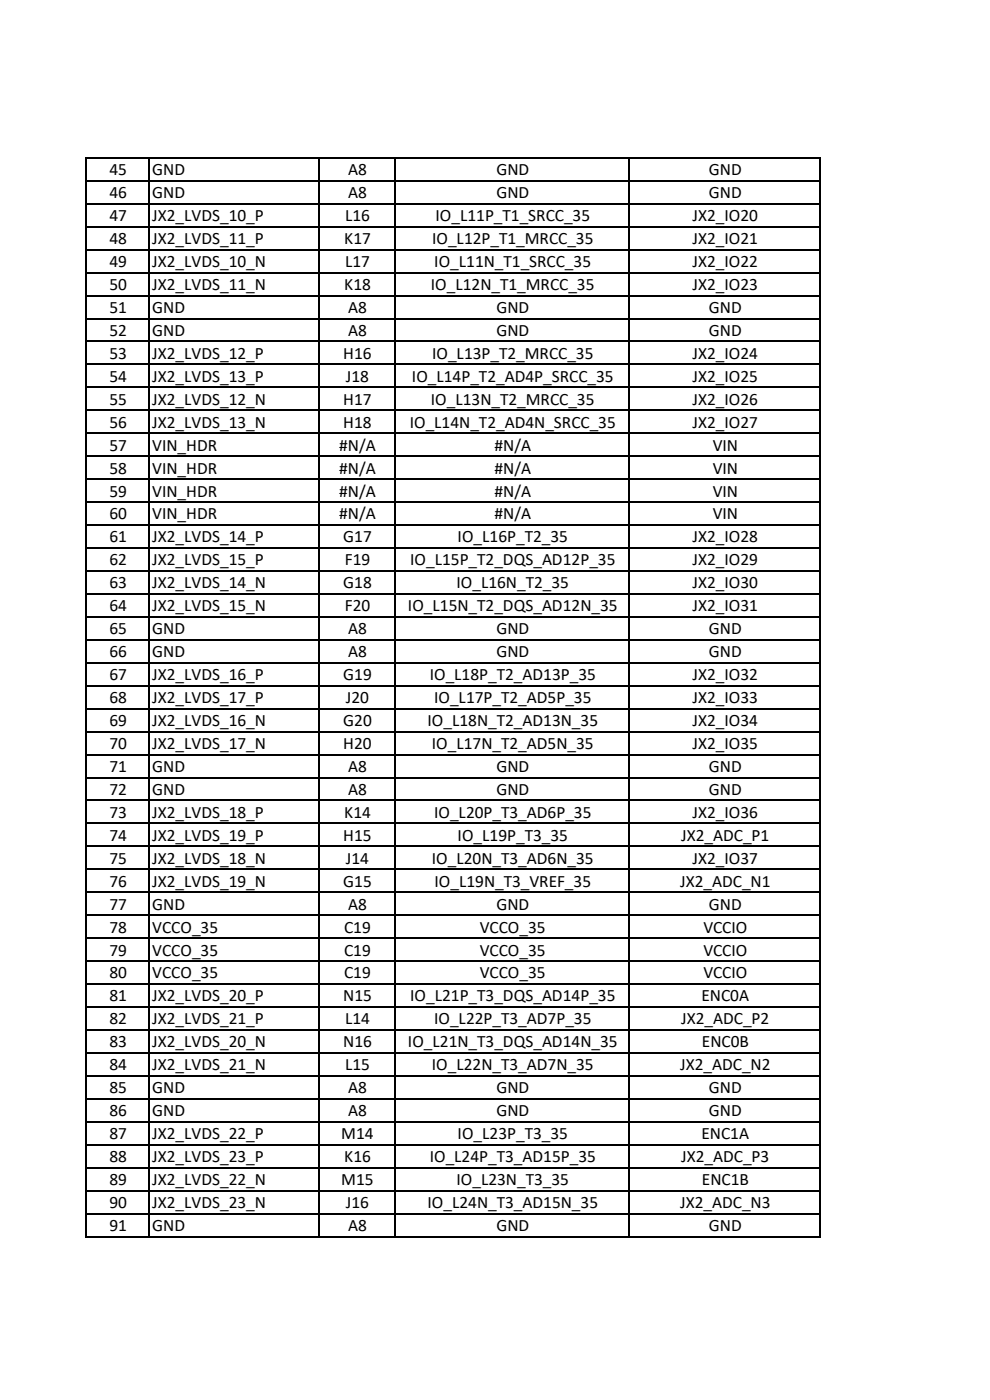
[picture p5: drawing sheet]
<svg xmlns="http://www.w3.org/2000/svg" width="210mm" height="297mm" viewBox="0 0 210 297" stroke-linecap="round" stroke-linejoin="round" font-family="sans-serif">
<defs><g id="words">
<g font-size="3.7">
<text x="23.2" y="37.2">45</text>
<text x="32.3" y="37.2">GND</text>
<text x="73.8" y="37.2">A8</text>
<text x="105.3" y="37.2">GND</text>
<text x="150.4" y="37.2">GND</text>
<text x="23.2" y="42">46</text>
<text x="23.2" y="46.9">47</text>
<text x="32.3" y="42">GND</text>
<text x="32.3" y="46.9">JX2_LVDS_10_P</text>
<text x="73.2" y="46.9">L16</text>
<text x="73.8" y="42">A8</text>
<text x="92.4" y="46.9">IO_L11P_T1_SRCC_35</text>
<text x="105.3" y="42">GND</text>
<text x="146.9" y="46.9">JX2_IO20</text>
<text x="150.4" y="42">GND</text>
<text x="23.2" y="51.8">48</text>
<text x="32.3" y="51.8">JX2_LVDS_11_P</text>
<text x="73" y="51.8">K17</text>
<text x="91.7" y="51.8">IO_L12P_T1_MRCC_35</text>
<text x="146.9" y="51.8">JX2_IO21</text>
<text x="23.2" y="56.6">49</text>
<text x="32.3" y="56.6">JX2_LVDS_10_N</text>
<text x="73.2" y="56.6">L17</text>
<text x="92.1" y="56.6">IO_L11N_T1_SRCC_35</text>
<text x="146.9" y="56.6">JX2_IO22</text>
<text x="23.2" y="61.5">50</text>
<text x="32.3" y="61.5">JX2_LVDS_11_N</text>
<text x="73" y="61.5">K18</text>
<text x="91.4" y="61.5">IO_L12N_T1_MRCC_35</text>
<text x="146.9" y="61.5">JX2_IO23</text>
<text x="23.2" y="66.4">51</text>
<text x="23.2" y="71.3">52</text>
<text x="32.3" y="66.4">GND</text>
<text x="32.3" y="71.3">GND</text>
<text x="73.8" y="66.4">A8</text>
<text x="73.8" y="71.3">A8</text>
<text x="105.3" y="66.4">GND</text>
<text x="105.3" y="71.3">GND</text>
<text x="150.4" y="66.4">GND</text>
<text x="150.4" y="71.3">GND</text>
<text x="23.2" y="76.1">53</text>
<text x="32.3" y="76.1">JX2_LVDS_12_P</text>
<text x="72.8" y="76.1">H16</text>
<text x="91.7" y="76.1">IO_L13P_T2_MRCC_35</text>
<text x="146.9" y="76.1">JX2_IO24</text>
<text x="23.2" y="81">54</text>
<text x="32.3" y="81">JX2_LVDS_13_P</text>
<text x="73.4" y="81">J18</text>
<text x="87.4" y="81">IO_L14P_T2_AD4P_SRCC_35</text>
<text x="146.9" y="81">JX2_IO25</text>
<text x="23.2" y="85.9">55</text>
<text x="32.3" y="85.9">JX2_LVDS_12_N</text>
<text x="72.8" y="85.9">H17</text>
<text x="91.4" y="85.9">IO_L13N_T2_MRCC_35</text>
<text x="146.9" y="85.9">JX2_IO26</text>
<text x="23.2" y="90.7">56</text>
<text x="23.2" y="95.6">57</text>
<text x="32.3" y="90.7">JX2_LVDS_13_N</text>
<text x="32.3" y="95.6">VIN_HDR</text>
<text x="72" y="95.6">#N/A</text>
<text x="72.8" y="90.7">H18</text>
<text x="86.9" y="90.7">IO_L14N_T2_AD4N_SRCC_35</text>
<text x="104.9" y="95.6">#N/A</text>
<text x="146.9" y="90.7">JX2_IO27</text>
<text x="151.2" y="95.6">VIN</text>
<text x="23.2" y="100.5">58</text>
<text x="32.3" y="100.5">VIN_HDR</text>
<text x="72" y="100.5">#N/A</text>
<text x="104.9" y="100.5">#N/A</text>
<text x="151.2" y="100.5">VIN</text>
<text x="23.2" y="105.3">59</text>
<text x="32.3" y="105.3">VIN_HDR</text>
<text x="72" y="105.3">#N/A</text>
<text x="104.9" y="105.3">#N/A</text>
<text x="151.2" y="105.3">VIN</text>
<text x="23.2" y="110.2">60</text>
<text x="32.3" y="110.2">VIN_HDR</text>
<text x="72" y="110.2">#N/A</text>
<text x="104.9" y="110.2">#N/A</text>
<text x="151.2" y="110.2">VIN</text>
<text x="23.2" y="115.1">61</text>
<text x="23.2" y="119.9">62</text>
<text x="32.3" y="115.1">JX2_LVDS_14_P</text>
<text x="32.3" y="119.9">JX2_LVDS_15_P</text>
<text x="72.8" y="115.1">G17</text>
<text x="73.1" y="119.9">F19</text>
<text x="87" y="119.9">IO_L15P_T2_DQS_AD12P_35</text>
<text x="97.1" y="115.1">IO_L16P_T2_35</text>
<text x="146.9" y="115.1">JX2_IO28</text>
<text x="146.9" y="119.9">JX2_IO29</text>
<text x="23.2" y="124.8">63</text>
<text x="32.3" y="124.8">JX2_LVDS_14_N</text>
<text x="72.8" y="124.8">G18</text>
<text x="96.8" y="124.8">IO_L16N_T2_35</text>
<text x="146.9" y="124.8">JX2_IO30</text>
<text x="23.2" y="129.7">64</text>
<text x="32.3" y="129.7">JX2_LVDS_15_N</text>
<text x="73.1" y="129.7">F20</text>
<text x="86.5" y="129.7">IO_L15N_T2_DQS_AD12N_35</text>
<text x="146.9" y="129.7">JX2_IO31</text>
<text x="23.2" y="134.6">65</text>
<text x="32.3" y="134.6">GND</text>
<text x="73.8" y="134.6">A8</text>
<text x="105.3" y="134.6">GND</text>
<text x="150.4" y="134.6">GND</text>
<text x="23.2" y="139.4">66</text>
<text x="32.3" y="139.4">GND</text>
<text x="73.8" y="139.4">A8</text>
<text x="105.3" y="139.4">GND</text>
<text x="150.4" y="139.4">GND</text>
<text x="23.2" y="144.3">67</text>
<text x="23.2" y="149.2">68</text>
<text x="32.3" y="144.3">JX2_LVDS_16_P</text>
<text x="32.3" y="149.2">JX2_LVDS_17_P</text>
<text x="72.8" y="144.3">G19</text>
<text x="73.4" y="149.2">J20</text>
<text x="91.2" y="144.3">IO_L18P_T2_AD13P_35</text>
<text x="92.1" y="149.2">IO_L17P_T2_AD5P_35</text>
<text x="146.9" y="144.3">JX2_IO32</text>
<text x="146.9" y="149.2">JX2_IO33</text>
<text x="23.2" y="154">69</text>
<text x="32.3" y="154">JX2_LVDS_16_N</text>
<text x="72.8" y="154">G20</text>
<text x="90.7" y="154">IO_L18N_T2_AD13N_35</text>
<text x="146.9" y="154">JX2_IO34</text>
<text x="23.2" y="158.9">70</text>
<text x="32.3" y="158.9">JX2_LVDS_17_N</text>
<text x="72.8" y="158.9">H20</text>
<text x="91.6" y="158.9">IO_L17N_T2_AD5N_35</text>
<text x="146.9" y="158.9">JX2_IO35</text>
<text x="23.2" y="163.8">71</text>
<text x="32.3" y="163.8">GND</text>
<text x="73.8" y="163.8">A8</text>
<text x="105.3" y="163.8">GND</text>
<text x="150.4" y="163.8">GND</text>
<text x="23.2" y="168.6">72</text>
<text x="23.2" y="173.5">73</text>
<text x="32.3" y="168.6">GND</text>
<text x="32.3" y="173.5">JX2_LVDS_18_P</text>
<text x="73" y="173.5">K14</text>
<text x="73.8" y="168.6">A8</text>
<text x="92.1" y="173.5">IO_L20P_T3_AD6P_35</text>
<text x="105.3" y="168.6">GND</text>
<text x="146.9" y="173.5">JX2_IO36</text>
<text x="150.4" y="168.6">GND</text>
<text x="23.2" y="178.4">74</text>
<text x="32.3" y="178.4">JX2_LVDS_19_P</text>
<text x="72.8" y="178.4">H15</text>
<text x="97.1" y="178.4">IO_L19P_T3_35</text>
<text x="144.5" y="178.4">JX2_ADC_P1</text>
<text x="23.2" y="183.2">75</text>
<text x="32.3" y="183.2">JX2_LVDS_18_N</text>
<text x="73.4" y="183.2">J14</text>
<text x="91.6" y="183.2">IO_L20N_T3_AD6N_35</text>
<text x="146.9" y="183.2">JX2_IO37</text>
<text x="23.2" y="188.1">76</text>
<text x="32.3" y="188.1">JX2_LVDS_19_N</text>
<text x="72.8" y="188.1">G15</text>
<text x="92.2" y="188.1">IO_L19N_T3_VREF_35</text>
<text x="144.3" y="188.1">JX2_ADC_N1</text>
<text x="23.2" y="193">77</text>
<text x="23.2" y="197.8">78</text>
<text x="32.3" y="193">GND</text>
<text x="32.3" y="197.8">VCCO_35</text>
<text x="73" y="197.8">C19</text>
<text x="73.8" y="193">A8</text>
<text x="101.8" y="197.8">VCCO_35</text>
<text x="105.3" y="193">GND</text>
<text x="149.2" y="197.8">VCCIO</text>
<text x="150.4" y="193">GND</text>
<text x="23.2" y="202.7">79</text>
<text x="32.3" y="202.7">VCCO_35</text>
<text x="73" y="202.7">C19</text>
<text x="101.8" y="202.7">VCCO_35</text>
<text x="149.2" y="202.7">VCCIO</text>
<text x="23.2" y="207.6">80</text>
<text x="32.3" y="207.6">VCCO_35</text>
<text x="73" y="207.6">C19</text>
<text x="101.8" y="207.6">VCCO_35</text>
<text x="149.2" y="207.6">VCCIO</text>
<text x="23.2" y="212.5">81</text>
<text x="32.3" y="212.5">JX2_LVDS_20_P</text>
<text x="72.8" y="212.5">N15</text>
<text x="87" y="212.5">IO_L21P_T3_DQS_AD14P_35</text>
<text x="148.8" y="212.5">ENC0A</text>
<text x="23.2" y="217.3">82</text>
<text x="32.3" y="217.3">JX2_LVDS_21_P</text>
<text x="73.2" y="217.3">L14</text>
<text x="92.1" y="217.3">IO_L22P_T3_AD7P_35</text>
<text x="144.5" y="217.3">JX2_ADC_P2</text>
<text x="23.2" y="222.2">83</text>
<text x="23.2" y="227.1">84</text>
<text x="32.3" y="222.2">JX2_LVDS_20_N</text>
<text x="32.3" y="227.1">JX2_LVDS_21_N</text>
<text x="72.8" y="222.2">N16</text>
<text x="73.2" y="227.1">L15</text>
<text x="86.5" y="222.2">IO_L21N_T3_DQS_AD14N_35</text>
<text x="91.6" y="227.1">IO_L22N_T3_AD7N_35</text>
<text x="144.3" y="227.1">JX2_ADC_N2</text>
<text x="148.9" y="222.2">ENC0B</text>
<text x="23.2" y="231.9">85</text>
<text x="32.3" y="231.9">GND</text>
<text x="73.8" y="231.9">A8</text>
<text x="105.3" y="231.9">GND</text>
<text x="150.4" y="231.9">GND</text>
<text x="23.2" y="236.8">86</text>
<text x="32.3" y="236.8">GND</text>
<text x="73.8" y="236.8">A8</text>
<text x="105.3" y="236.8">GND</text>
<text x="150.4" y="236.8">GND</text>
<text x="23.2" y="241.7">87</text>
<text x="32.3" y="241.7">JX2_LVDS_22_P</text>
<text x="72.4" y="241.7">M14</text>
<text x="97.1" y="241.7">IO_L23P_T3_35</text>
<text x="148.8" y="241.7">ENC1A</text>
<text x="23.2" y="246.5">88</text>
<text x="23.2" y="251.4">89</text>
<text x="32.3" y="246.5">JX2_LVDS_23_P</text>
<text x="32.3" y="251.4">JX2_LVDS_22_N</text>
<text x="72.4" y="251.4">M15</text>
<text x="73" y="246.5">K16</text>
<text x="91.2" y="246.5">IO_L24P_T3_AD15P_35</text>
<text x="96.8" y="251.4">IO_L23N_T3_35</text>
<text x="144.5" y="246.5">JX2_ADC_P3</text>
<text x="148.9" y="251.4">ENC1B</text>
<text x="23.2" y="256.3">90</text>
<text x="32.3" y="256.3">JX2_LVDS_23_N</text>
<text x="73.4" y="256.3">J16</text>
<text x="90.7" y="256.3">IO_L24N_T3_AD15N_35</text>
<text x="144.3" y="256.3">JX2_ADC_N3</text>
<text x="23.2" y="261.1">91</text>
<text x="32.3" y="261.1">GND</text>
<text x="73.8" y="261.1">A8</text>
<text x="105.3" y="261.1">GND</text>
<text x="150.4" y="261.1">GND</text>
</g>
</g></defs>
<g fill="none" stroke="#000" stroke-width=".34">
<path d="M18.2 33.3v229.2M18.3 33.5h155.9M18.3 38.4h155.9M31.7 33.7v228.8M67.6 33.7v228.8M83.8 33.7v228.8M133.5 33.7v228.8M174 33.7v228.8M18.3 43.2h155.9M18.3 48.1h155.9M18.3 53h155.9M18.3 57.8h155.9"/>
<path d="M18.3 62.7h155.9M18.3 67.6h155.9M18.3 72.4h155.9M18.3 77.3h155.9M18.3 82.2h155.9M18.3 87h155.9M18.3 91.9h155.9M18.3 96.8h155.9M18.3 101.7h155.9M18.3 106.5h155.9M18.3 111.4h155.9M18.3 116.3h155.9"/>
<path d="M18.3 121.1h155.9M18.3 126h155.9M18.3 130.9h155.9M18.3 135.7h155.9M18.3 140.6h155.9M18.3 145.5h155.9M18.3 150.3h155.9M18.3 160.1h155.9M18.3 165h155.9M18.3 169.8h155.9M18.3 174.7h155.9M18.3 179.6h155.9"/>
<path d="M18.3 184.4h155.9M18.3 189.3h155.9M18.3 194.2h155.9M18.3 199h155.9M18.3 203.9h155.9M18.3 208.8h155.9M18.3 213.6h155.9M18.3 218.5h155.9M18.3 223.4h155.9M18.3 228.3h155.9M18.3 233.1h155.9M18.3 238h155.9"/>
<path d="M18.3 242.9h155.9M18.3 247.7h155.9M18.3 252.6h155.9M18.3 257.5h155.9M18.3 262.3h155.9"/>
</g>
<path d="M18.3 155.2h155.9" fill="none" stroke="#000" stroke-width=".35"/>
<use href="#words"/>
</svg>
